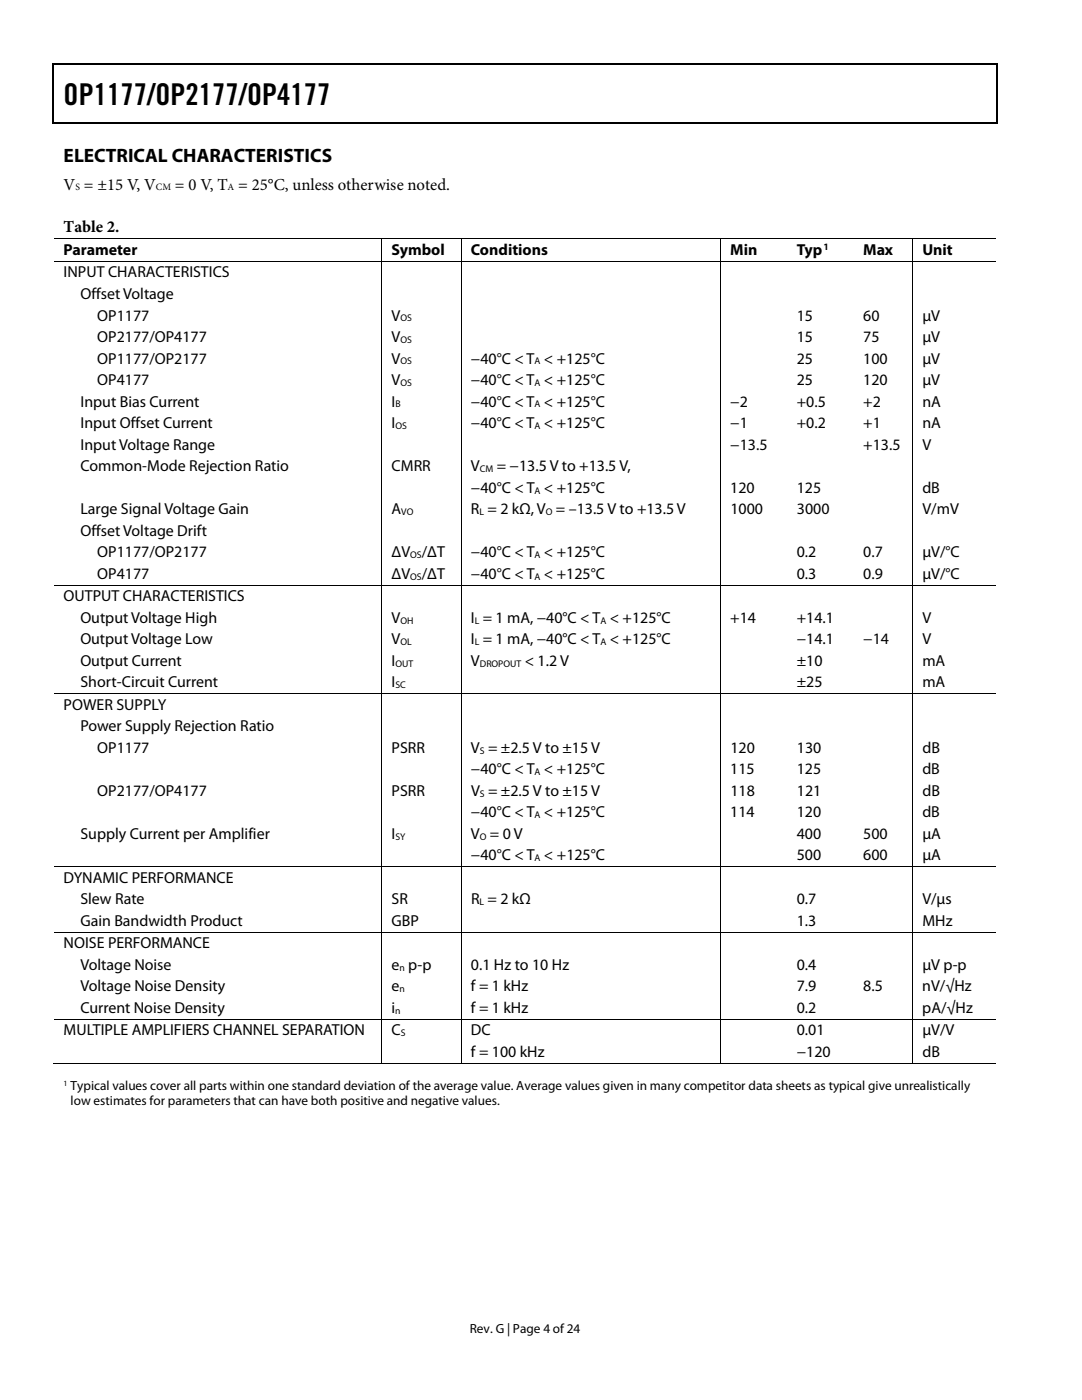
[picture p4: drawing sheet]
<svg xmlns="http://www.w3.org/2000/svg" width="216mm" height="279mm" viewBox="0 0 216 279" stroke-linecap="round" stroke-linejoin="round" font-family="sans-serif">
<defs><g id="words">
<text font-size="6" x="12.7" y="21">OP1177/OP2177/OP4177</text>
<text font-size="3.9" x="12.7" y="32.4">ELECTRICAL CHARACTERISTICS</text>
<g font-size="3.3">
<text x="12.7" y="37.8">V = ±15 V, V</text>
<text x="34.9" y="37.8">= 0 V, T = 25°C, unless otherwise noted.</text>
<text x="12.7" y="46.4">Table 2.</text>
</g>
<g font-size="3.2">
<text x="12.7" y="50.9">Parameter</text>
<text x="78.1" y="50.9">Symbol</text>
<text x="94" y="50.9">Conditions</text>
<text x="145.7" y="50.9">Min</text>
<text x="159" y="50.9">Typ</text>
<text x="172.3" y="50.9">Max</text>
<text x="184" y="50.9">Unit</text>
<text x="12.7" y="55.4">INPUT CHARACTERISTICS</text>
<text x="16" y="59.7">Offset Voltage</text>
<text x="19.4" y="64">OP1177</text>
<text x="78.1" y="64">V</text>
<text x="159" y="64">15</text>
<text x="172.3" y="64">60</text>
<text x="184" y="64">μV</text>
<text x="19.4" y="68.3">OP2177/OP4177</text>
<text x="78.1" y="68.3">V</text>
<text x="159" y="68.3">15</text>
<text x="172.3" y="68.3">75</text>
<text x="184" y="68.3">μV</text>
<text x="19.4" y="72.6">OP1177/OP2177</text>
<text x="19.4" y="76.9">OP4177</text>
<text x="78.1" y="72.6">V</text>
<text x="78.1" y="76.9">V</text>
<text x="94" y="72.6">−40°C &lt; T &lt; +125°C</text>
<text x="94" y="76.9">−40°C &lt; T &lt; +125°C</text>
<text x="159" y="72.6">25</text>
<text x="159" y="76.9">25</text>
<text x="172.3" y="72.6">100</text>
<text x="172.3" y="76.9">120</text>
<text x="184" y="72.6">μV</text>
<text x="184" y="76.9">μV</text>
<text x="16" y="81.2">Input Bias Current</text>
<text x="78.1" y="81.2">I</text>
<text x="94" y="81.2">−40°C &lt; T &lt; +125°C</text>
<text x="145.7" y="81.2">−2</text>
<text x="159" y="81.2">+0.5</text>
<text x="172.3" y="81.2">+2</text>
<text x="184.1" y="81.2">nA</text>
<text x="16" y="85.4">Input Offset Current</text>
<text x="16" y="89.7">Input Voltage Range</text>
<text x="78.1" y="85.4">I</text>
<text x="94" y="85.4">−40°C &lt; T &lt; +125°C</text>
<text x="145.7" y="85.4">−1</text>
<text x="145.7" y="89.7">−13.5</text>
<text x="159" y="85.4">+0.2</text>
<text x="172.3" y="85.4">+1</text>
<text x="172.3" y="89.7">+13.5</text>
<text x="184.1" y="85.4">nA</text>
<text x="184.1" y="89.7">V</text>
<text x="16" y="94">Common-Mode Rejection Ratio</text>
<text x="78.2" y="94">CMRR</text>
<text x="94" y="94">V</text>
<text x="99.1" y="94">= −13.5 V to +13.5 V,</text>
<text x="94" y="98.3">−40°C &lt; T &lt; +125°C</text>
<text x="145.7" y="98.3">120</text>
<text x="159" y="98.3">125</text>
<text x="184" y="98.3">dB</text>
<text x="16" y="102.6">Large Signal Voltage Gain</text>
<text x="16" y="106.9">Offset Voltage Drift</text>
<text x="78.1" y="102.6">A</text>
<text x="94" y="102.6">R = 2 kΩ, V = –13.5 V to +13.5 V</text>
<text x="145.7" y="102.6">1000</text>
<text x="159" y="102.6">3000</text>
<text x="184.1" y="102.6">V/mV</text>
<text x="19.4" y="111.2">OP1177/OP2177</text>
<text x="78.1" y="111.2">ΔV</text>
<text x="84.2" y="111.2">/ΔT</text>
<text x="94" y="111.2">−40°C &lt; T &lt; +125°C</text>
<text x="159" y="111.2">0.2</text>
<text x="172.3" y="111.2">0.7</text>
<text x="184" y="111.2">μV/°C</text>
<text x="12.7" y="120">OUTPUT CHARACTERISTICS</text>
<text x="19.4" y="115.5">OP4177</text>
<text x="78.1" y="115.5">ΔV</text>
<text x="84.2" y="115.5">/ΔT</text>
<text x="94" y="115.5">−40°C &lt; T &lt; +125°C</text>
<text x="159" y="115.5">0.3</text>
<text x="172.3" y="115.5">0.9</text>
<text x="184" y="115.5">μV/°C</text>
<text x="16" y="124.3">Output Voltage High</text>
<text x="78.1" y="124.3">V</text>
<text x="94" y="124.3">I = 1 mA, −40°C &lt; T &lt; +125°C</text>
<text x="145.7" y="124.3">+14</text>
<text x="159" y="124.3">+14.1</text>
<text x="184.1" y="124.3">V</text>
<text x="16" y="128.6">Output Voltage Low</text>
<text x="78.1" y="128.6">V</text>
<text x="94" y="128.6">I = 1 mA, −40°C &lt; T &lt; +125°C</text>
<text x="159" y="128.6">−14.1</text>
<text x="172.3" y="128.6">−14</text>
<text x="184.1" y="128.6">V</text>
<text x="16" y="132.9">Output Current</text>
<text x="16" y="137.2">Short-Circuit Current</text>
<text x="78.1" y="132.9">I</text>
<text x="78.1" y="137.2">I</text>
<text x="94" y="132.9">V</text>
<text x="104.7" y="132.9">&lt; 1.2 V</text>
<text x="159" y="137.2">±25</text>
<text x="159" y="132.9">±10</text>
<text x="184" y="137.2">mA</text>
<text x="184.1" y="132.9">mA</text>
<text x="12.7" y="141.6">POWER SUPPLY</text>
<text x="16" y="145.9">Power Supply Rejection Ratio</text>
<text x="19.4" y="150.2">OP1177</text>
<text x="78.1" y="150.2">PSRR</text>
<text x="94" y="150.2">V = ±2.5 V to ±15 V</text>
<text x="94" y="154.5">−40°C &lt; T &lt; +125°C</text>
<text x="145.7" y="154.5">115</text>
<text x="145.7" y="150.2">120</text>
<text x="159" y="154.5">125</text>
<text x="159" y="150.2">130</text>
<text x="184" y="154.5">dB</text>
<text x="184.1" y="150.2">dB</text>
<text x="19.4" y="158.8">OP2177/OP4177</text>
<text x="78.1" y="158.8">PSRR</text>
<text x="94" y="158.8">V = ±2.5 V to ±15 V</text>
<text x="145.7" y="158.8">118</text>
<text x="159" y="158.8">121</text>
<text x="184.1" y="158.8">dB</text>
<text x="16" y="167.4">Supply Current per Amplifier</text>
<text x="78.1" y="167.4">I</text>
<text x="94" y="167.4">V = 0 V</text>
<text x="94" y="163.1">−40°C &lt; T &lt; +125°C</text>
<text x="145.7" y="163.1">114</text>
<text x="159" y="163.1">120</text>
<text x="159" y="167.4">400</text>
<text x="172.3" y="167.4">500</text>
<text x="184" y="163.1">dB</text>
<text x="184" y="167.4">μA</text>
<text x="94" y="171.7">−40°C &lt; T &lt; +125°C</text>
<text x="159" y="171.7">500</text>
<text x="172.3" y="171.7">600</text>
<text x="184" y="171.7">μA</text>
<text x="12.7" y="176.2">DYNAMIC PERFORMANCE</text>
<text x="16" y="180.5">Slew Rate</text>
<text x="16" y="184.8">Gain Bandwidth Product</text>
<text x="78.1" y="184.8">GBP</text>
<text x="78.1" y="180.5">SR</text>
<text x="94" y="180.5">R = 2 kΩ</text>
<text x="159" y="180.5">0.7</text>
<text x="159" y="184.8">1.3</text>
<text x="184" y="180.5">V/μs</text>
<text x="184.1" y="184.8">MHz</text>
<text x="12.7" y="189.3">NOISE PERFORMANCE</text>
<text x="16" y="193.6">Voltage Noise</text>
<text x="16" y="197.9">Voltage Noise Density</text>
<text x="78.1" y="193.6">e p-p</text>
<text x="78.1" y="197.9">e</text>
<text x="94" y="193.6">0.1 Hz to 10 Hz</text>
<text x="94" y="197.9">f = 1 kHz</text>
<text x="159" y="197.9">7.9</text>
<text x="159" y="193.6">0.4</text>
<text x="172.3" y="197.9">8.5</text>
<text x="184" y="197.9">nV/√Hz</text>
<text x="184.1" y="193.6">μV p-p</text>
<text x="16" y="202.2">Current Noise Density</text>
<text x="78.1" y="202.2">i</text>
<text x="94" y="202.2">f = 1 kHz</text>
<text x="159" y="202.2">0.2</text>
<text x="184" y="202.2">pA/√Hz</text>
<text x="12.7" y="206.6">MULTIPLE AMPLIFIERS CHANNEL SEPARATION</text>
<text x="78.1" y="206.6">C</text>
<text x="94" y="206.6">DC</text>
<text x="159" y="206.6">0.01</text>
<text x="184" y="206.6">μV/V</text>
<text x="94" y="210.9">f = 100 kHz</text>
<text x="159" y="210.9">−120</text>
<text x="184" y="210.9">dB</text>
</g>
<g font-size="2.6">
<text x="14.1" y="217.6">Typical values cover all parts within one standard deviation of the average value. Average values given in many competitor data sheets as typical give unrealistically</text>
<text x="14.1" y="220.6">low estimates for parameters that can have both positive and negative values.</text>
<text x="93.7" y="266">Rev. G | Page 4 of 24</text>
</g>
<g font-size="1.9">
<text x="15" y="38">S</text>
<text x="31.1" y="38">CM</text>
<text x="45.4" y="38">A</text>
<text x="164.3" y="49.8">1</text>
<text x="79.9" y="64.1">OS</text>
<text x="79.9" y="68.4">OS</text>
<text x="79.9" y="72.7">OS</text>
<text x="79.9" y="77">OS</text>
<text x="106.7" y="72.7">A</text>
<text x="106.7" y="77">A</text>
<text x="78.9" y="81.3">B</text>
<text x="106.7" y="81.3">A</text>
<text x="78.9" y="85.6">OS</text>
<text x="106.7" y="85.6">A</text>
<text x="95.8" y="94.2">CM</text>
<text x="106.7" y="98.5">A</text>
<text x="80.1" y="102.8">VO</text>
<text x="95.7" y="102.8">L</text>
<text x="108.9" y="102.8">O</text>
<text x="81.9" y="111.4">OS</text>
<text x="106.7" y="111.4">A</text>
<text x="81.9" y="115.7">OS</text>
<text x="106.7" y="115.7">A</text>
<text x="79.9" y="124.5">OH</text>
<text x="94.7" y="124.5">L</text>
<text x="119.8" y="124.5">A</text>
<text x="79.9" y="128.8">OL</text>
<text x="94.7" y="128.8">L</text>
<text x="119.8" y="128.8">A</text>
<text x="78.9" y="133.1">OUT</text>
<text x="78.9" y="137.4">SC</text>
<text x="95.8" y="133.1">DROPOUT</text>
<text x="95.8" y="150.4">S</text>
<text x="106.7" y="154.7">A</text>
<text x="95.8" y="159">S</text>
<text x="78.9" y="167.6">SY</text>
<text x="95.8" y="167.6">O</text>
<text x="106.7" y="163.3">A</text>
<text x="106.7" y="171.9">A</text>
<text x="95.7" y="180.7">L</text>
<text x="79.7" y="193.7">n</text>
<text x="78.9" y="202.3">n</text>
<text x="79.7" y="198">n</text>
<text x="80" y="206.8">S</text>
</g>
<text font-size="1.6" x="12.7" y="216.7">1</text>
</g></defs>
<path d="M10.5 12.7h.3v1h-.3zM198.8 12.7h.2v1h-.2zM198.8 12.7h.2v.3h-.2zM198.8 24.4h.2v.3h-.2z" fill="#000"/>
<path d="M10.5 12.8h188.3M10.7 13.7v11M198.9 13.7v11M10.5 24.5h188.3" fill="none" stroke="#000" stroke-width=".25"/>
<g fill="none" stroke="#000" stroke-width=".2">
<path d="M10.8 47.6h188M10.8 52.2h188M76.2 47.7v4.4M76.2 52.3v64.4M92.1 47.7v4.4M92.1 52.3v64.4M143.8 47.7v4.4M143.8 52.3v64.4M182.1 47.7v4.4M182.1 52.3v64.4M10.8 116.8h188M76.2 116.9v21.5"/>
<path d="M92.1 116.9v21.5M143.8 116.9v21.5M182.1 116.9v21.5M10.8 138.5h188M76.2 138.5v34.4M92.1 138.5v34.4M143.8 138.5v34.4M182.1 138.5v34.4M10.8 173h188M76.2 173.1v12.9M92.1 173.1v12.9M143.8 173.1v12.9"/>
<path d="M182.1 173.1v12.9M10.8 186.1h188M76.2 186.2v17.1M92.1 186.2v17.1M143.8 186.2v17.1M182.1 186.2v17.1M10.5 212.2h65.6M10.8 203.4h188M76.2 203.5v8.8M76.3 212.2h15.7M92.1 203.5v8.8M92.2 212.2h51.5"/>
<path d="M143.8 203.5v8.8M143.9 212.2h38.2M182.1 203.5v8.8M182.2 212.2h16.6"/>
</g>
<use href="#words"/>
</svg>
